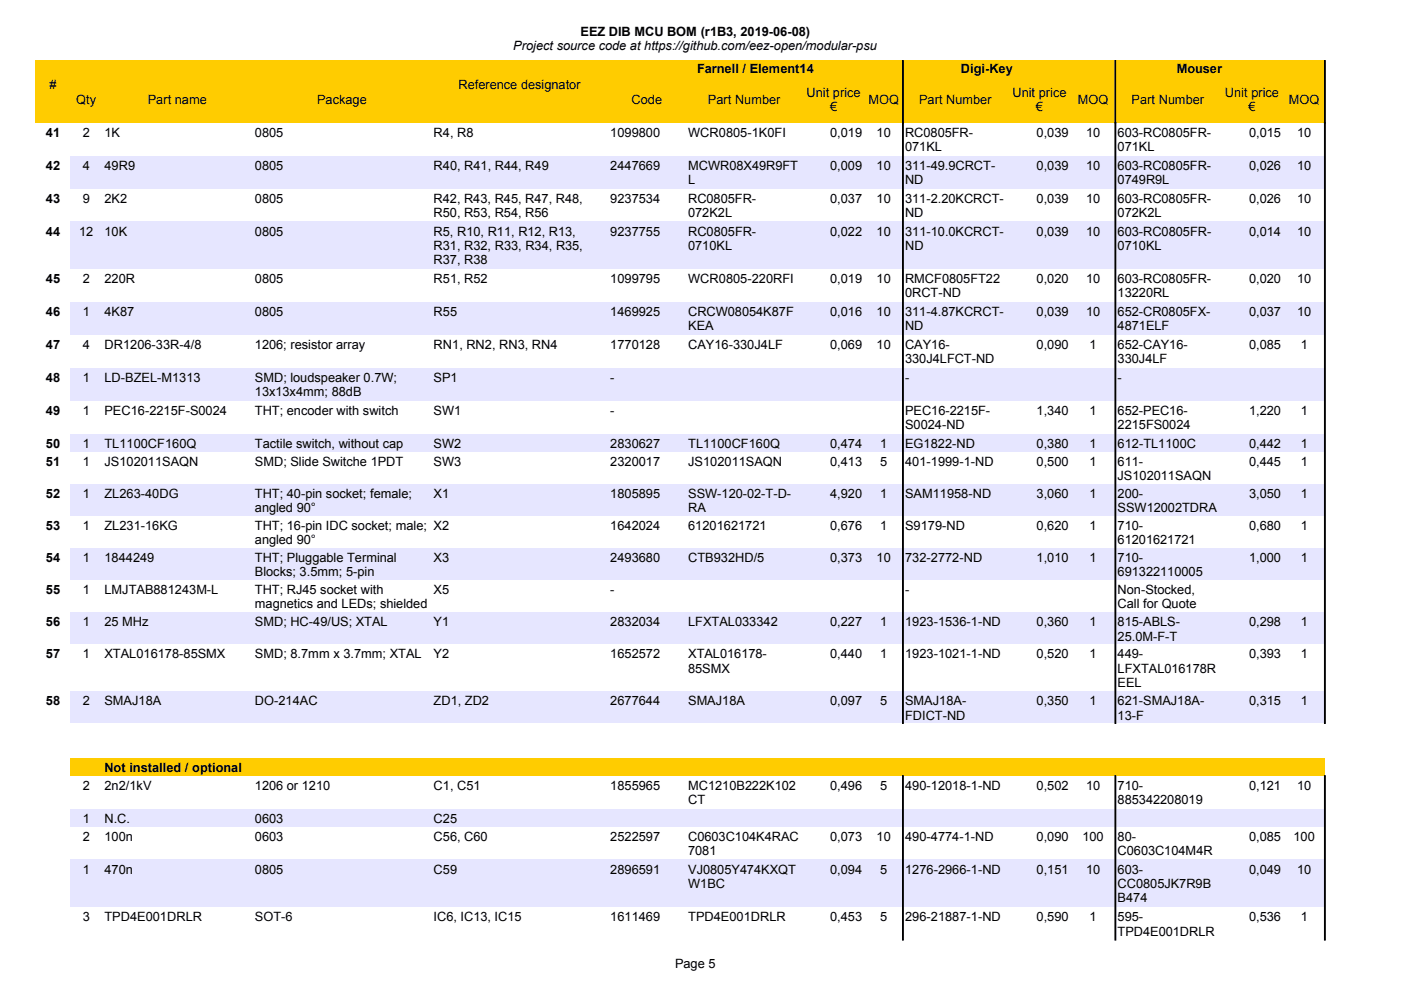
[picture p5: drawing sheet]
<svg xmlns="http://www.w3.org/2000/svg" width="297mm" height="210mm" viewBox="0 0 297 210" stroke-linecap="round" stroke-linejoin="round" font-family="sans-serif">
<defs><g id="words">
<g font-size="2.7">
<text x="108.8" y="10.6">Project source code at https://github.com/eez-open/modular-psu</text>
<text x="123" y="7.5">EEZ DIB MCU BOM (r1B3, 2019-06-08)</text>
<text x="147.8" y="15.4">Farnell / Element14</text>
<text x="203.7" y="15.4">Digi-Key</text>
<text x="249.5" y="15.4">Mouser</text>
<text x="10.5" y="18.9">#</text>
<text x="16.2" y="22">Qty</text>
<text x="31.3" y="22">Part name</text>
<text x="67.2" y="22">Package</text>
<text x="97.2" y="18.9">Reference designator</text>
<text x="133.9" y="22">Code</text>
<text x="150.1" y="22">Part Number</text>
<text x="171" y="20.5">Unit price</text>
<text x="176" y="23.5">€</text>
<text x="184.1" y="22">MOQ</text>
<text x="194.9" y="22">Part Number</text>
<text x="214.7" y="20.5">Unit price</text>
<text x="219.6" y="23.5">€</text>
<text x="228.5" y="22">MOQ</text>
<text x="239.9" y="22">Part Number</text>
<text x="259.7" y="20.5">Unit price</text>
<text x="264.7" y="23.5">€</text>
<text x="273.3" y="22">MOQ</text>
<text x="9.7" y="29">41</text>
<text x="17.5" y="29">2</text>
<text x="22.2" y="29">1K</text>
<text x="54" y="29">0805</text>
<text x="91.9" y="29">R4, R8</text>
<text x="129.4" y="29">1099800</text>
<text x="145.9" y="29">WCR0805-1K0FI</text>
<text x="176" y="29">0,019</text>
<text x="185.8" y="29">10</text>
<text x="191.9" y="29">RC0805FR-</text>
<text x="219.8" y="29">0,039</text>
<text x="230.3" y="29">10</text>
<text x="237" y="29">603-RC0805FR-</text>
<text x="264.8" y="29">0,015</text>
<text x="275" y="29">10</text>
<text x="191.9" y="32.1">071KL</text>
<text x="237" y="32.1">071KL</text>
<text x="9.7" y="36">42</text>
<text x="17.5" y="36">4</text>
<text x="22.2" y="36">49R9</text>
<text x="54" y="36">0805</text>
<text x="91.9" y="36">R40, R41, R44, R49</text>
<text x="129.4" y="36">2447669</text>
<text x="145.9" y="36">MCWR08X49R9FT</text>
<text x="145.9" y="39.1">L</text>
<text x="176" y="36">0,009</text>
<text x="185.8" y="36">10</text>
<text x="191.9" y="36">311-49.9CRCT-</text>
<text x="191.9" y="39.1">ND</text>
<text x="219.8" y="36">0,039</text>
<text x="230.3" y="36">10</text>
<text x="237" y="36">603-RC0805FR-</text>
<text x="237" y="39.1">0749R9L</text>
<text x="264.8" y="36">0,026</text>
<text x="275" y="36">10</text>
<text x="9.7" y="43">43</text>
<text x="17.5" y="43">9</text>
<text x="22.2" y="43">2K2</text>
<text x="54" y="43">0805</text>
<text x="91.9" y="43">R42, R43, R45, R47, R48,</text>
<text x="91.9" y="46">R50, R53, R54, R56</text>
<text x="129.4" y="43">9237534</text>
<text x="145.9" y="43">RC0805FR-</text>
<text x="145.9" y="46">072K2L</text>
<text x="176" y="43">0,037</text>
<text x="185.8" y="43">10</text>
<text x="191.9" y="43">311-2.20KCRCT-</text>
<text x="191.9" y="46">ND</text>
<text x="219.8" y="43">0,039</text>
<text x="230.3" y="43">10</text>
<text x="237" y="43">603-RC0805FR-</text>
<text x="237" y="46">072K2L</text>
<text x="264.8" y="43">0,026</text>
<text x="275" y="43">10</text>
<text x="9.7" y="50">44</text>
<text x="16.8" y="50">12</text>
<text x="22.2" y="50">10K</text>
<text x="54" y="50">0805</text>
<text x="91.9" y="50">R5, R10, R11, R12, R13,</text>
<text x="91.9" y="53">R31, R32, R33, R34, R35,</text>
<text x="129.4" y="50">9237755</text>
<text x="145.9" y="50">RC0805FR-</text>
<text x="145.9" y="53">0710KL</text>
<text x="176" y="50">0,022</text>
<text x="185.8" y="50">10</text>
<text x="191.9" y="50">311-10.0KCRCT-</text>
<text x="191.9" y="53">ND</text>
<text x="219.8" y="50">0,039</text>
<text x="230.3" y="50">10</text>
<text x="237" y="50">603-RC0805FR-</text>
<text x="237" y="53">0710KL</text>
<text x="264.8" y="50">0,014</text>
<text x="275" y="50">10</text>
<text x="91.9" y="56">R37, R38</text>
<text x="9.7" y="60">45</text>
<text x="17.5" y="60">2</text>
<text x="22.2" y="60">220R</text>
<text x="54" y="60">0805</text>
<text x="91.9" y="60">R51, R52</text>
<text x="129.4" y="60">1099795</text>
<text x="145.9" y="60">WCR0805-220RFI</text>
<text x="176" y="60">0,019</text>
<text x="185.8" y="60">10</text>
<text x="191.9" y="60">RMCF0805FT22</text>
<text x="191.9" y="63.1">0RCT-ND</text>
<text x="219.8" y="60">0,020</text>
<text x="230.3" y="60">10</text>
<text x="237" y="60">603-RC0805FR-</text>
<text x="237" y="63.1">13220RL</text>
<text x="264.8" y="60">0,020</text>
<text x="275" y="60">10</text>
<text x="9.7" y="67">46</text>
<text x="17.5" y="67">1</text>
<text x="22.2" y="67">4K87</text>
<text x="54" y="67">0805</text>
<text x="91.9" y="67">R55</text>
<text x="129.4" y="67">1469925</text>
<text x="145.9" y="67">CRCW08054K87F</text>
<text x="145.9" y="70">KEA</text>
<text x="176" y="67">0,016</text>
<text x="185.8" y="67">10</text>
<text x="191.9" y="67">311-4.87KCRCT-</text>
<text x="191.9" y="70">ND</text>
<text x="219.8" y="67">0,039</text>
<text x="230.3" y="67">10</text>
<text x="237" y="67">652-CR0805FX-</text>
<text x="237" y="70">4871ELF</text>
<text x="264.8" y="67">0,037</text>
<text x="275" y="67">10</text>
<text x="9.7" y="74">47</text>
<text x="17.5" y="74">4</text>
<text x="22.2" y="74">DR1206-33R-4/8</text>
<text x="54" y="74">1206; resistor array</text>
<text x="91.9" y="74">RN1, RN2, RN3, RN4</text>
<text x="129.4" y="74">1770128</text>
<text x="145.9" y="74">CAY16-330J4LF</text>
<text x="176" y="74">0,069</text>
<text x="185.8" y="74">10</text>
<text x="191.9" y="74">CAY16-</text>
<text x="191.9" y="77">330J4LFCT-ND</text>
<text x="219.8" y="74">0,090</text>
<text x="231" y="74">1</text>
<text x="237" y="74">652-CAY16-</text>
<text x="237" y="77">330J4LF</text>
<text x="264.8" y="74">0,085</text>
<text x="275.8" y="74">1</text>
<text x="9.7" y="80.9">48</text>
<text x="17.5" y="80.9">1</text>
<text x="22.2" y="80.9">LD-BZEL-M1313</text>
<text x="54" y="80.9">SMD; loudspeaker 0.7W;</text>
<text x="54" y="84">13x13x4mm; 88dB</text>
<text x="91.9" y="80.9">SP1</text>
<text x="129.4" y="80.9">-</text>
<text x="191.9" y="80.9">-</text>
<text x="237" y="80.9">-</text>
<text x="9.7" y="87.9">49</text>
<text x="17.5" y="87.9">1</text>
<text x="22.2" y="87.9">PEC16-2215F-S0024</text>
<text x="54" y="87.9">THT; encoder with switch</text>
<text x="91.9" y="87.9">SW1</text>
<text x="129.4" y="87.9">-</text>
<text x="191.9" y="87.9">PEC16-2215F-</text>
<text x="219.8" y="87.9">1,340</text>
<text x="231" y="87.9">1</text>
<text x="237" y="87.9">652-PEC16-</text>
<text x="264.8" y="87.9">1,220</text>
<text x="275.8" y="87.9">1</text>
<text x="9.7" y="94.9">50</text>
<text x="17.5" y="94.9">1</text>
<text x="22.2" y="94.9">TL1100CF160Q</text>
<text x="54" y="94.9">Tactile switch, without cap</text>
<text x="91.9" y="94.9">SW2</text>
<text x="129.4" y="94.9">2830627</text>
<text x="145.9" y="94.9">TL1100CF160Q</text>
<text x="176" y="94.9">0,474</text>
<text x="186.6" y="94.9">1</text>
<text x="191.9" y="94.9">EG1822-ND</text>
<text x="191.9" y="90.9">S0024-ND</text>
<text x="219.8" y="94.9">0,380</text>
<text x="231" y="94.9">1</text>
<text x="237" y="94.9">612-TL1100C</text>
<text x="237" y="90.9">2215FS0024</text>
<text x="264.8" y="94.9">0,442</text>
<text x="275.8" y="94.9">1</text>
<text x="9.7" y="98.7">51</text>
<text x="17.5" y="98.7">1</text>
<text x="22.2" y="98.7">JS102011SAQN</text>
<text x="54" y="98.7">SMD; Slide Switche 1PDT</text>
<text x="91.9" y="98.7">SW3</text>
<text x="129.4" y="98.7">2320017</text>
<text x="145.9" y="98.7">JS102011SAQN</text>
<text x="176" y="98.7">0,413</text>
<text x="186.6" y="98.7">5</text>
<text x="191.9" y="98.7">401-1999-1-ND</text>
<text x="219.8" y="98.7">0,500</text>
<text x="231" y="98.7">1</text>
<text x="237" y="98.7">611-</text>
<text x="237" y="101.8">JS102011SAQN</text>
<text x="264.8" y="98.7">0,445</text>
<text x="275.8" y="98.7">1</text>
<text x="9.7" y="105.6">52</text>
<text x="17.5" y="105.6">1</text>
<text x="22.2" y="105.6">ZL263-40DG</text>
<text x="54" y="105.6">THT; 40-pin socket; female;</text>
<text x="91.9" y="105.6">X1</text>
<text x="129.4" y="105.6">1805895</text>
<text x="145.9" y="105.6">SSW-120-02-T-D-</text>
<text x="176" y="105.6">4,920</text>
<text x="186.6" y="105.6">1</text>
<text x="191.9" y="105.6">SAM11958-ND</text>
<text x="219.8" y="105.6">3,060</text>
<text x="231" y="105.6">1</text>
<text x="237" y="105.6">200-</text>
<text x="264.8" y="105.6">3,050</text>
<text x="275.8" y="105.6">1</text>
<text x="9.7" y="112.4">53</text>
<text x="17.5" y="112.4">1</text>
<text x="22.2" y="112.4">ZL231-16KG</text>
<text x="54" y="108.6">angled 90°</text>
<text x="54" y="112.4">THT; 16-pin IDC socket; male; X2</text>
<text x="129.4" y="112.4">1642024</text>
<text x="145.9" y="112.4">61201621721</text>
<text x="145.9" y="108.6">RA</text>
<text x="176" y="112.4">0,676</text>
<text x="186.6" y="112.4">1</text>
<text x="191.9" y="112.4">S9179-ND</text>
<text x="219.8" y="112.4">0,620</text>
<text x="231" y="112.4">1</text>
<text x="237" y="108.6">SSW12002TDRA</text>
<text x="237" y="112.4">710-</text>
<text x="264.8" y="112.4">0,680</text>
<text x="275.8" y="112.4">1</text>
<text x="9.7" y="119.2">54</text>
<text x="17.5" y="119.2">1</text>
<text x="22.2" y="119.2">1844249</text>
<text x="54" y="115.4">angled 90°</text>
<text x="54" y="119.2">THT; Pluggable Terminal</text>
<text x="91.9" y="119.2">X3</text>
<text x="129.4" y="119.2">2493680</text>
<text x="145.9" y="119.2">CTB932HD/5</text>
<text x="176" y="119.2">0,373</text>
<text x="185.8" y="119.2">10</text>
<text x="191.9" y="119.2">732-2772-ND</text>
<text x="219.8" y="119.2">1,010</text>
<text x="231" y="119.2">1</text>
<text x="237" y="115.4">61201621721</text>
<text x="237" y="119.2">710-</text>
<text x="264.8" y="119.2">1,000</text>
<text x="275.8" y="119.2">1</text>
<text x="9.7" y="126">55</text>
<text x="17.5" y="126">1</text>
<text x="22.2" y="126">LMJTAB881243M-L</text>
<text x="54" y="122.2">Blocks; 3.5mm; 5-pin</text>
<text x="54" y="126">THT; RJ45 socket with</text>
<text x="91.9" y="126">X5</text>
<text x="129.4" y="126">-</text>
<text x="191.9" y="126">-</text>
<text x="237" y="122.2">691322110005</text>
<text x="237" y="126">Non-Stocked,</text>
<text x="54" y="129">magnetics and LEDs; shielded</text>
<text x="237" y="129">Call for Quote</text>
<text x="9.7" y="132.8">56</text>
<text x="17.5" y="132.8">1</text>
<text x="22.2" y="132.8">25 MHz</text>
<text x="54" y="132.8">SMD; HC-49/US; XTAL</text>
<text x="91.9" y="132.8">Y1</text>
<text x="129.4" y="132.8">2832034</text>
<text x="145.9" y="132.8">LFXTAL033342</text>
<text x="176" y="132.8">0,227</text>
<text x="186.6" y="132.8">1</text>
<text x="191.9" y="132.8">1923-1536-1-ND</text>
<text x="219.8" y="132.8">0,360</text>
<text x="231" y="132.8">1</text>
<text x="237" y="132.8">815-ABLS-</text>
<text x="237" y="135.8">25.0M-F-T</text>
<text x="264.8" y="132.8">0,298</text>
<text x="275.8" y="132.8">1</text>
<text x="9.7" y="139.6">57</text>
<text x="17.5" y="139.6">1</text>
<text x="22.2" y="139.6">XTAL016178-85SMX</text>
<text x="54" y="139.6">SMD; 8.7mm x 3.7mm; XTAL</text>
<text x="91.9" y="139.6">Y2</text>
<text x="129.4" y="139.6">1652572</text>
<text x="145.9" y="139.6">XTAL016178-</text>
<text x="145.9" y="142.6">85SMX</text>
<text x="176" y="139.6">0,440</text>
<text x="186.6" y="139.6">1</text>
<text x="191.9" y="139.6">1923-1021-1-ND</text>
<text x="219.8" y="139.6">0,520</text>
<text x="231" y="139.6">1</text>
<text x="237" y="139.6">449-</text>
<text x="237" y="142.6">LFXTAL016178R</text>
<text x="264.8" y="139.6">0,393</text>
<text x="275.8" y="139.6">1</text>
<text x="9.7" y="149.6">58</text>
<text x="17.5" y="149.6">2</text>
<text x="22.2" y="149.6">SMAJ18A</text>
<text x="54" y="149.6">DO-214AC</text>
<text x="91.9" y="149.6">ZD1, ZD2</text>
<text x="129.4" y="149.6">2677644</text>
<text x="145.9" y="149.6">SMAJ18A</text>
<text x="176" y="149.6">0,097</text>
<text x="186.6" y="149.6">5</text>
<text x="191.9" y="149.6">SMAJ18A-</text>
<text x="219.8" y="149.6">0,350</text>
<text x="231" y="149.6">1</text>
<text x="237" y="145.7">EEL</text>
<text x="237" y="149.6">621-SMAJ18A-</text>
<text x="264.8" y="149.6">0,315</text>
<text x="275.8" y="149.6">1</text>
<text x="191.9" y="152.6">FDICT-ND</text>
<text x="237" y="152.6">13-F</text>
<text x="17.5" y="167.4">2</text>
<text x="22.2" y="167.4">2n2/1kV</text>
<text x="22.2" y="163.6">Not installed / optional</text>
<text x="54" y="167.4">1206 or 1210</text>
<text x="91.9" y="167.4">C1, C51</text>
<text x="129.4" y="167.4">1855965</text>
<text x="145.9" y="167.4">MC1210B222K102</text>
<text x="176" y="167.4">0,496</text>
<text x="186.6" y="167.4">5</text>
<text x="191.9" y="167.4">490-12018-1-ND</text>
<text x="219.8" y="167.4">0,502</text>
<text x="230.3" y="167.4">10</text>
<text x="237" y="167.4">710-</text>
<text x="264.8" y="167.4">0,121</text>
<text x="275" y="167.4">10</text>
<text x="145.9" y="170.5">CT</text>
<text x="237" y="170.5">885342208019</text>
<text x="17.5" y="174.4">1</text>
<text x="17.5" y="178.3">2</text>
<text x="22.2" y="174.4">N.C.</text>
<text x="22.2" y="178.3">100n</text>
<text x="54" y="174.4">0603</text>
<text x="54" y="178.3">0603</text>
<text x="91.9" y="174.4">C25</text>
<text x="91.9" y="178.3">C56, C60</text>
<text x="129.4" y="178.3">2522597</text>
<text x="145.9" y="178.3">C0603C104K4RAC</text>
<text x="176" y="178.3">0,073</text>
<text x="185.8" y="178.3">10</text>
<text x="191.9" y="178.3">490-4774-1-ND</text>
<text x="219.8" y="178.3">0,090</text>
<text x="229.5" y="178.3">100</text>
<text x="237" y="178.3">80-</text>
<text x="264.8" y="178.3">0,085</text>
<text x="274.2" y="178.3">100</text>
<text x="17.5" y="185.2">1</text>
<text x="22.2" y="185.2">470n</text>
<text x="54" y="185.2">0805</text>
<text x="91.9" y="185.2">C59</text>
<text x="129.4" y="185.2">2896591</text>
<text x="145.9" y="181.3">7081</text>
<text x="145.9" y="185.2">VJ0805Y474KXQT</text>
<text x="176" y="185.2">0,094</text>
<text x="186.6" y="185.2">5</text>
<text x="191.9" y="185.2">1276-2966-1-ND</text>
<text x="219.8" y="185.2">0,151</text>
<text x="230.3" y="185.2">10</text>
<text x="237" y="181.3">C0603C104M4R</text>
<text x="237" y="185.2">603-</text>
<text x="264.8" y="185.2">0,049</text>
<text x="275" y="185.2">10</text>
<text x="145.9" y="188.3">W1BC</text>
<text x="237" y="188.3">CC0805JK7R9B</text>
<text x="237" y="191.3">B474</text>
<text x="17.5" y="195.3">3</text>
<text x="22.2" y="195.3">TPD4E001DRLR</text>
<text x="54" y="195.3">SOT-6</text>
<text x="91.9" y="195.3">IC6, IC13, IC15</text>
<text x="129.4" y="195.3">1611469</text>
<text x="145.9" y="195.3">TPD4E001DRLR</text>
<text x="176" y="195.3">0,453</text>
<text x="186.6" y="195.3">5</text>
<text x="191.9" y="195.3">296-21887-1-ND</text>
<text x="219.8" y="195.3">0,590</text>
<text x="231" y="195.3">1</text>
<text x="237" y="195.3">595-</text>
<text x="264.8" y="195.3">0,536</text>
<text x="275.8" y="195.3">1</text>
<text x="237" y="198.4">TPD4E001DRLR</text>
<text x="143.1" y="205.3">Page 5</text>
</g>
</g></defs>
<path d="M7.6 12.8h273.3v13.2h-273.3z" fill-rule="evenodd" fill="#fc0"/>
<g fill="#000" stroke="#000" stroke-width=".21">
<path d="M191.3 12.8h.2v13.3h-.2z" fill-rule="evenodd"/>
<path d="M236.4 12.8h.2v13.3h-.2z" fill-rule="evenodd"/>
<path d="M280.8 12.8h.2v13.3h-.2z" fill-rule="evenodd"/>
</g>
<g fill="#e6e6ff">
<path d="M14.9 33h266v7h-266z" fill-rule="evenodd"/>
<path d="M14.9 47h266v10h-266z" fill-rule="evenodd"/>
<path d="M14.9 64h266v7h-266z" fill-rule="evenodd"/>
<path d="M14.9 78h266v6.9h-266z" fill-rule="evenodd"/>
<path d="M14.9 91.9h266v3.8h-266z" fill-rule="evenodd"/>
<path d="M14.9 102.6h266v6.8h-266z" fill-rule="evenodd"/>
<path d="M14.9 116.2h266v6.8h-266z" fill-rule="evenodd"/>
<path d="M14.9 129.8h266v6.8h-266z" fill-rule="evenodd"/>
<path d="M14.9 146.6h266v6.8h-266z" fill-rule="evenodd"/>
</g>
<path d="M14.9 160.8h266v3.7h-266z" fill-rule="evenodd" fill="#fc0"/>
<g fill="#e6e6ff">
<path d="M14.9 171.4h266v3.9h-266z" fill-rule="evenodd"/>
<path d="M14.9 182.3h266v10h-266z" fill-rule="evenodd"/>
</g>
<g fill="#000" stroke="#000" stroke-width=".21">
<path d="M191.3 26.1h.2v127.3h-.2z" fill-rule="evenodd"/>
<path d="M236.4 26.1h.2v127.3h-.2z" fill-rule="evenodd"/>
<path d="M280.8 26.1h.2v127.3h-.2z" fill-rule="evenodd"/>
<path d="M191.3 164.5h.2v34.8h-.2z" fill-rule="evenodd"/>
<path d="M236.4 164.5h.2v34.8h-.2z" fill-rule="evenodd"/>
<path d="M280.8 164.5h.2v34.8h-.2z" fill-rule="evenodd"/>
</g>
<use href="#words"/>
</svg>
